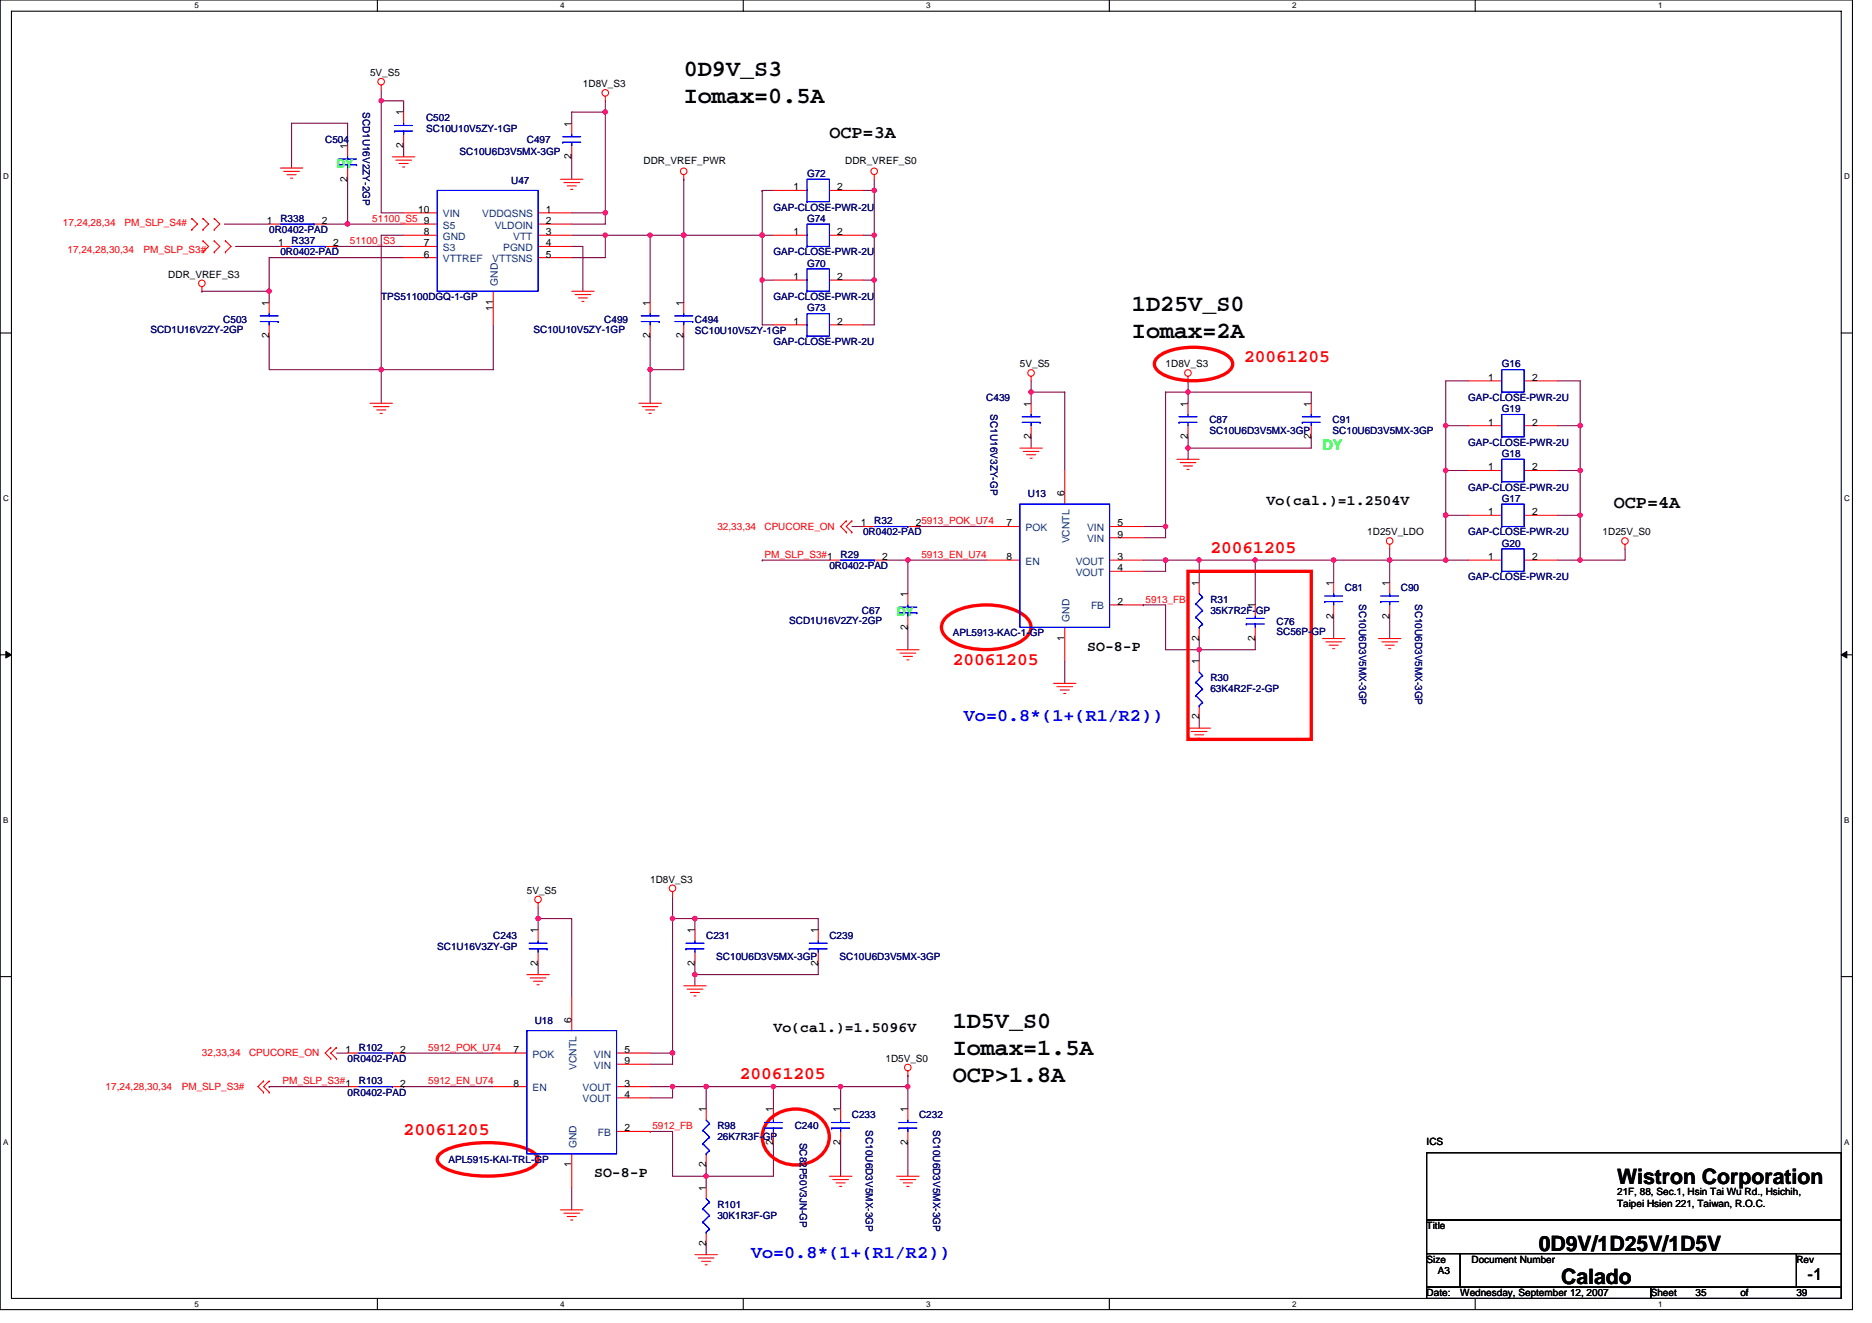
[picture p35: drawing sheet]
<svg xmlns="http://www.w3.org/2000/svg" width="297mm" height="210mm" viewBox="0 0 297 210" stroke-linecap="round" stroke-linejoin="round" font-family="sans-serif">
<defs><g id="words">
<g font-size="3.7">
<text x="108.5" y="12">0D9V_S3</text>
<text x="108.5" y="16.3">Iomax=0.5A</text>
<text x="179.6" y="49.4">1D25V_S0</text>
<text x="179.6" y="53.6">Iomax=2A</text>
<text x="151.2" y="163.2">1D5V_S0</text>
<text x="151.2" y="167.4">Iomax=1.5A</text>
<text x="151.2" y="171.7">OCP&gt;1.8A</text>
</g>
<g font-size="3.4">
<text x="256.6" y="187.9">Wistron Corporation</text>
<text x="244.2" y="198.5">0D9V/1D25V/1D5V</text>
<text x="247.7" y="203.9">Calado</text>
</g>
<g font-size="2.8">
<text x="131.6" y="21.9">OCP=3A</text>
<text x="256.1" y="80.6">OCP=4A</text>
</g>
<g font-size="2.8" fill="#f00">
<text x="197.4" y="57.5">20061205</text>
<text x="192.1" y="87.7">20061205</text>
<text x="151.2" y="105.5">20061205</text>
<text x="117.4" y="171.3">20061205</text>
<text x="64" y="180.1">20061205</text>
</g>
<g font-size="2.8" fill="#00f">
<text x="152.9" y="114.4">Vo=0.8*(1+(R1/R2))</text>
<text x="119.2" y="199.7">Vo=0.8*(1+(R1/R2))</text>
</g>
<text font-size="2.6" x="286.8" y="203.1">-1</text>
<text font-size="2.3" fill="#0f0" x="209.8" y="71.5">DY</text>
<g font-size="2.3">
<text x="201" y="80.2">Vo(cal.)=1.2504V</text>
<text x="172.5" y="103.3">SO-8-P</text>
<text x="122.7" y="163.7">Vo(cal.)=1.5096V</text>
<text x="94.3" y="186.8">SO-8-P</text>
</g>
<g font-size="1.9" fill="#00ff40">
<text x="53.4" y="26.7">DY</text>
<text x="142.3" y="97.8">DY</text>
</g>
<g font-size="1.6" fill="#000080">
<text x="57.6" y="17.8" transform="rotate(90 57.6 17.8)">SCD1U16V2ZY-2GP</text>
<text x="51.6" y="22.8">C504</text>
<text x="67.6" y="19.2">C502</text>
<text x="67.6" y="21">SC10U10V5ZY-1GP</text>
<text x="83.6" y="22.8">C497</text>
<text x="72.9" y="24.5">SC10U6D3V5MX-3GP</text>
<text x="81.1" y="29.1">U47</text>
<text x="128.1" y="28.1">G72</text>
<text x="44.5" y="35.2">R338</text>
<text x="122.7" y="33.4">GAP-CLOSE-PWR-2U</text>
<text x="128.1" y="35.2">G74</text>
<text x="42.7" y="37">0R0402-PAD</text>
<text x="44.5" y="40.5">0R0402-PAD</text>
<text x="46.3" y="38.8">R337</text>
<text x="122.7" y="40.5">GAP-CLOSE-PWR-2U</text>
<text x="60.5" y="47.6">TPS51100DGQ-1-GP</text>
<text x="122.7" y="47.6">GAP-CLOSE-PWR-2U</text>
<text x="128.1" y="42.3">G70</text>
<text x="23.9" y="52.8">SCD1U16V2ZY-2GP</text>
<text x="35.4" y="51.2">C503</text>
<text x="84.7" y="52.8">SC10U10V5ZY-1GP</text>
<text x="95.9" y="51.2">C499</text>
<text x="110.3" y="51.2">C494</text>
<text x="110.3" y="53">SC10U10V5ZY-1GP</text>
<text x="128.1" y="49.4">G73</text>
<text x="122.7" y="54.8">GAP-CLOSE-PWR-2U</text>
<text x="238.3" y="58.3">G16</text>
<text x="156.5" y="63.6">C439</text>
<text x="157.2" y="65.8" transform="rotate(90 157.2 65.8)">SC1U16V3ZY-GP</text>
<text x="233" y="63.6">GAP-CLOSE-PWR-2U</text>
<text x="238.3" y="65.4">G19</text>
<text x="191.9" y="67.2">C87</text>
<text x="191.9" y="68.8">SC10U6D3V5MX-3GP</text>
<text x="211.5" y="67.2">C91</text>
<text x="211.5" y="68.8">SC10U6D3V5MX-3GP</text>
<text x="233" y="70.8">GAP-CLOSE-PWR-2U</text>
<text x="233" y="77.9">GAP-CLOSE-PWR-2U</text>
<text x="238.3" y="72.5">G18</text>
<text x="138.7" y="83.2">R32</text>
<text x="163.1" y="78.9">U13</text>
<text x="238.3" y="79.7">G17</text>
<text x="133.4" y="88.5">R29</text>
<text x="136.9" y="85">0R0402-PAD</text>
<text x="233" y="85">GAP-CLOSE-PWR-2U</text>
<text x="238.3" y="86.8">G20</text>
<text x="131.6" y="90.3">0R0402-PAD</text>
<text x="192.1" y="95.7">R31</text>
<text x="213.4" y="93.9">C81</text>
<text x="215.6" y="95.8" transform="rotate(90 215.6 95.8)">SC10U6D3V5MX-3GP</text>
<text x="222.3" y="93.9">C90</text>
<text x="224.5" y="95.8" transform="rotate(90 224.5 95.8)">SC10U6D3V5MX-3GP</text>
<text x="233" y="92.1">GAP-CLOSE-PWR-2U</text>
<text x="125.2" y="99">SCD1U16V2ZY-2GP</text>
<text x="136.8" y="97.4">C67</text>
<text x="151.2" y="101">APL5913-KAC-1-GP</text>
<text x="192.1" y="97.4">35K7R2F-GP</text>
<text x="202.6" y="99.2">C76</text>
<text x="202.6" y="100.8">SC56P-GP</text>
<text x="192.1" y="108.1">R30</text>
<text x="192.1" y="109.9">63K4R2F-2-GP</text>
<text x="78.3" y="149">C243</text>
<text x="112.1" y="149">C231</text>
<text x="131.6" y="149">C239</text>
<text x="69.4" y="150.8">SC1U16V3ZY-GP</text>
<text x="113.7" y="152.4">SC10U6D3V5MX-3GP</text>
<text x="133.2" y="152.4">SC10U6D3V5MX-3GP</text>
<text x="56.9" y="166.8">R102</text>
<text x="84.9" y="162.5">U18</text>
<text x="55.2" y="173.9">0R0402-PAD</text>
<text x="55.2" y="168.6">0R0402-PAD</text>
<text x="56.9" y="172.1">R103</text>
<text x="113.8" y="179.2">R98</text>
<text x="126.1" y="179.2">C240</text>
<text x="135.2" y="177.4">C233</text>
<text x="137.4" y="179.4" transform="rotate(90 137.4 179.4)">SC10U6D3V5MX-3GP</text>
<text x="145.8" y="177.4">C232</text>
<text x="148.1" y="179.4" transform="rotate(90 148.1 179.4)">SC10U6D3V5MX-3GP</text>
<text x="71.2" y="184.6">APL5915-KAI-TRL-GP</text>
<text x="113.8" y="181">26K7R3F-GP</text>
<text x="126.9" y="181.4" transform="rotate(90 126.9 181.4)">SC82P50V3JN-GP</text>
<text x="113.8" y="191.7">R101</text>
<text x="113.8" y="193.4">30K1R3F-GP</text>
</g>
<g font-size="1.6">
<text x="58.7" y="12.1">5V_S5</text>
<text x="92.5" y="13.9">1D8V_S3</text>
<text x="55.1" y="23.6" transform="rotate(-90 55.1 23.6)">1</text>
<text x="64" y="23.5" transform="rotate(-90 64 23.5)">2</text>
<text x="64" y="18.3" transform="rotate(-90 64 18.3)">1</text>
<text x="90.7" y="20.1" transform="rotate(-90 90.7 20.1)">1</text>
<text x="55.1" y="28.8" transform="rotate(-90 55.1 28.8)">2</text>
<text x="90.7" y="25.3" transform="rotate(-90 90.7 25.3)">2</text>
<text x="102.1" y="26">DDR_VREF_PWR</text>
<text x="134.1" y="26">DDR_VREF_S0</text>
<text x="42.4" y="35.5">1</text>
<text x="51.1" y="35.5">2</text>
<text x="66.4" y="33.8">10</text>
<text x="67.2" y="35.5">9</text>
<text x="86.6" y="33.8">1</text>
<text x="86.6" y="35.5">2</text>
<text x="125.9" y="30.2">1</text>
<text x="132.9" y="30.2">2</text>
<text x="44.1" y="39.1">1</text>
<text x="52.8" y="39.1">2</text>
<text x="67.2" y="37.3">8</text>
<text x="67.2" y="39.1">7</text>
<text x="67.2" y="40.9">6</text>
<text x="86.6" y="40.9">5</text>
<text x="86.6" y="39.1">4</text>
<text x="86.6" y="37.3">3</text>
<text x="125.9" y="37.3">1</text>
<text x="132.9" y="37.3">2</text>
<text x="26.7" y="44.1">DDR_VREF_S3</text>
<text x="125.9" y="44.4">1</text>
<text x="132.9" y="44.4">2</text>
<text x="42.7" y="53.7" transform="rotate(-90 42.7 53.7)">2</text>
<text x="42.7" y="48.5" transform="rotate(-90 42.7 48.5)">1</text>
<text x="78.2" y="49.3" transform="rotate(-90 78.2 49.3)">11</text>
<text x="103.1" y="53.7" transform="rotate(-90 103.1 53.7)">2</text>
<text x="103.1" y="48.5" transform="rotate(-90 103.1 48.5)">1</text>
<text x="108.5" y="53.7" transform="rotate(-90 108.5 53.7)">2</text>
<text x="108.5" y="48.5" transform="rotate(-90 108.5 48.5)">1</text>
<text x="125.9" y="51.5">1</text>
<text x="132.9" y="51.5">2</text>
<text x="161.8" y="58.3">5V_S5</text>
<text x="185" y="58.3">1D8V_S3</text>
<text x="163.6" y="64.5" transform="rotate(-90 163.6 64.5)">1</text>
<text x="188.5" y="64.5" transform="rotate(-90 188.5 64.5)">1</text>
<text x="208" y="64.5" transform="rotate(-90 208 64.5)">1</text>
<text x="236.2" y="60.4">1</text>
<text x="243.1" y="60.4">2</text>
<text x="163.6" y="69.7" transform="rotate(-90 163.6 69.7)">2</text>
<text x="188.5" y="69.7" transform="rotate(-90 188.5 69.7)">2</text>
<text x="208" y="69.7" transform="rotate(-90 208 69.7)">2</text>
<text x="236.2" y="67.5">1</text>
<text x="243.1" y="67.5">2</text>
<text x="236.2" y="74.7">1</text>
<text x="243.1" y="74.7">2</text>
<text x="136.6" y="83.5">1</text>
<text x="145.3" y="83.5">25913_POK_U74</text>
<text x="159.7" y="83.5">7</text>
<text x="168.9" y="78.8" transform="rotate(-90 168.9 78.8)">6</text>
<text x="177.3" y="83.5">5</text>
<text x="236.2" y="81.8">1</text>
<text x="243.1" y="81.8">2</text>
<text x="140" y="88.9">2</text>
<text x="159.7" y="88.9">8</text>
<text x="177.3" y="85.3">9</text>
<text x="177.3" y="88.9">3</text>
<text x="217" y="85">1D25V_LDO</text>
<text x="236.2" y="88.9">1</text>
<text x="243.1" y="88.9">2</text>
<text x="254.3" y="85">1D25V_S0</text>
<text x="144" y="94.8" transform="rotate(-90 144 94.8)">1</text>
<text x="177.3" y="90.7">4</text>
<text x="177.3" y="96">2</text>
<text x="190.3" y="93" transform="rotate(-90 190.3 93)">1</text>
<text x="211.6" y="93" transform="rotate(-90 211.6 93)">1</text>
<text x="220.5" y="93" transform="rotate(-90 220.5 93)">1</text>
<text x="144" y="99.9" transform="rotate(-90 144 99.9)">2</text>
<text x="168.9" y="101.7" transform="rotate(-90 168.9 101.7)">1</text>
<text x="190.3" y="101.7" transform="rotate(-90 190.3 101.7)">2</text>
<text x="199.2" y="101.7" transform="rotate(-90 199.2 101.7)">2</text>
<text x="199.2" y="96.5" transform="rotate(-90 199.2 96.5)">1</text>
<text x="211.6" y="98.2" transform="rotate(-90 211.6 98.2)">2</text>
<text x="220.5" y="98.2" transform="rotate(-90 220.5 98.2)">2</text>
<text x="190.3" y="105.4" transform="rotate(-90 190.3 105.4)">1</text>
<text x="190.3" y="114.2" transform="rotate(-90 190.3 114.2)">2</text>
<text x="83.6" y="141.9">5V_S5</text>
<text x="103.2" y="140.1">1D8V_S3</text>
<text x="85.4" y="148.1" transform="rotate(-90 85.4 148.1)">1</text>
<text x="110.3" y="148.1" transform="rotate(-90 110.3 148.1)">1</text>
<text x="129.8" y="148.1" transform="rotate(-90 129.8 148.1)">1</text>
<text x="85.4" y="153.3" transform="rotate(-90 85.4 153.3)">2</text>
<text x="110.3" y="153.3" transform="rotate(-90 110.3 153.3)">2</text>
<text x="129.8" y="153.3" transform="rotate(-90 129.8 153.3)">2</text>
<text x="54.8" y="167.1">1</text>
<text x="63.5" y="167.1">2</text>
<text x="81.5" y="167.1">7</text>
<text x="90.7" y="162.3" transform="rotate(-90 90.7 162.3)">6</text>
<text x="99.1" y="167.1">5</text>
<text x="63.5" y="172.4">2</text>
<text x="81.5" y="172.4">8</text>
<text x="99.1" y="172.4">3</text>
<text x="99.1" y="168.9">9</text>
<text x="140.5" y="168.6">1D5V_S0</text>
<text x="99.1" y="174.2">4</text>
<text x="99.1" y="179.6">2</text>
<text x="112" y="176.6" transform="rotate(-90 112 176.6)">1</text>
<text x="122.7" y="176.6" transform="rotate(-90 122.7 176.6)">1</text>
<text x="133.4" y="176.6" transform="rotate(-90 133.4 176.6)">1</text>
<text x="144" y="176.6" transform="rotate(-90 144 176.6)">1</text>
<text x="90.7" y="185.3" transform="rotate(-90 90.7 185.3)">1</text>
<text x="112" y="185.3" transform="rotate(-90 112 185.3)">2</text>
<text x="122.7" y="181.7" transform="rotate(-90 122.7 181.7)">2</text>
<text x="133.4" y="181.7" transform="rotate(-90 133.4 181.7)">2</text>
<text x="144" y="181.7" transform="rotate(-90 144 181.7)">2</text>
<text x="226.4" y="181.7">ICS</text>
<text x="112" y="189" transform="rotate(-90 112 189)">1</text>
<text x="256.6" y="189.7">21F, 88, Sec.1, Hsin Tai Wu Rd., Hsichih,</text>
<text x="256.6" y="191.5">Taipei Hsien 221, Taiwan, R.O.C.</text>
<text x="112" y="197.7" transform="rotate(-90 112 197.7)">2</text>
<text x="226.4" y="195.1">Title</text>
<text x="226.4" y="200.4">Size</text>
<text x="228.2" y="202.2">A3</text>
<text x="233.5" y="200.4">Document Number</text>
<text x="285" y="200.4">Rev</text>
<text x="226.4" y="205.7">Date:</text>
<text x="231.7" y="205.7">Wednesday, September 12, 2007</text>
<text x="261.9" y="205.7">Sheet</text>
<text x="269" y="205.7">35</text>
<text x="276.2" y="205.7">of</text>
<text x="285" y="205.7">39</text>
</g>
<g font-size="1.6" fill="#f00">
<text x="10" y="35.9">17,24,28,34</text>
<text x="19.8" y="35.9">PM_SLP_S4#</text>
<text x="59.1" y="35.2">51100_S5</text>
<text x="10.7" y="40.2">17,24,28,30,34</text>
<text x="22.8" y="40.2">PM_SLP_S3#</text>
<text x="55.5" y="38.8">51100_S3</text>
<text x="113.8" y="84.1">32,33,34</text>
<text x="121.3" y="88.5">PM_SLP_S3#1</text>
<text x="121.3" y="84.1">CPUCORE_ON</text>
<text x="146.2" y="88.5">5913_EN_U74</text>
<text x="181.8" y="95.7">5913_FB</text>
<text x="32" y="167.7">32,33,34</text>
<text x="39.5" y="167.7">CPUCORE_ON</text>
<text x="68" y="166.8">5912_POK_U74</text>
<text x="16.8" y="173">17,24,28,30,34</text>
<text x="28.8" y="173">PM_SLP_S3#</text>
<text x="44.8" y="172.1">PM_SLP_S3#1</text>
<text x="68" y="172.1">5912_EN_U74</text>
<text x="103.5" y="179.2">5912_FB</text>
</g>
<g font-size="1.6" fill="#004080">
<text x="70.3" y="34.5">VIN</text>
<text x="76.5" y="34.5">VDDQSNS</text>
<text x="70.3" y="36.3">S5</text>
<text x="70.3" y="38.1">GND</text>
<text x="70.3" y="39.8">S3</text>
<text x="70.3" y="41.6">VTTREF</text>
<text x="78.1" y="41.6">VTTSNS</text>
<text x="78.5" y="36.3">VLDOIN</text>
<text x="79.8" y="39.8">PGND</text>
<text x="81.4" y="38.1">VTT</text>
<text x="79" y="45.3" transform="rotate(-90 79 45.3)">GND</text>
<text x="162.7" y="84.3">POK</text>
<text x="162.7" y="89.6">EN</text>
<text x="169.7" y="86.3" transform="rotate(-90 169.7 86.3)">VCNTL</text>
<text x="170.7" y="89.6">VOUT</text>
<text x="172.5" y="84.3">VIN</text>
<text x="172.5" y="86.1">VIN</text>
<text x="170.7" y="91.4">VOUT</text>
<text x="169.7" y="98.7" transform="rotate(-90 169.7 98.7)">GND</text>
<text x="173.1" y="96.7">FB</text>
<text x="84.5" y="167.9">POK</text>
<text x="94.3" y="167.9">VIN</text>
<text x="84.5" y="173.2">EN</text>
<text x="91.5" y="169.8" transform="rotate(-90 91.5 169.8)">VCNTL</text>
<text x="92.5" y="173.2">VOUT</text>
<text x="94.3" y="169.6">VIN</text>
<text x="92.5" y="175">VOUT</text>
<text x="91.5" y="182.2" transform="rotate(-90 91.5 182.2)">GND</text>
<text x="94.9" y="180.3">FB</text>
</g>
<g font-size="1.3">
<text x="30.8" y="1.3">5</text>
<text x="88.9" y="1.3">4</text>
<text x="147" y="1.3">3</text>
<text x="205" y="1.3">2</text>
<text x="263.1" y="1.3">1</text>
<text x=".5" y="28.4">D</text>
<text x="292.6" y="28.4">D</text>
<text x=".5" y="79.5">C</text>
<text x="292.6" y="79.5">C</text>
<text x=".5" y="130.6">B</text>
<text x="292.6" y="130.6">B</text>
<text x=".5" y="181.7">A</text>
<text x="292.6" y="181.7">A</text>
<text x="30.8" y="207.4">5</text>
<text x="88.9" y="207.4">4</text>
<text x="147" y="207.4">3</text>
<text x="205" y="207.4">2</text>
<text x="263.1" y="207.4">1</text>
</g>
</g></defs>
<path d="M0 0h293.9v207.9h-293.9zM1.8 1.8h290.4v204.3h-290.4z" fill="none" stroke="#000" stroke-width=".17"/>
<g fill="#fff">
<path d="M30.8 .2h.7v1.4h-.7z"/>
<path d="M30.8 206.3h.7v1.4h-.7z"/>
</g>
<path d="M59.9 0v1.8M59.9 206.1v1.8" fill="none" stroke="#000" stroke-width=".17"/>
<g fill="#fff">
<path d="M88.9 .2h.7v1.4h-.7z"/>
<path d="M88.9 206.3h.7v1.4h-.7z"/>
</g>
<path d="M117.9 0v1.8M117.9 206.1v1.8" fill="none" stroke="#000" stroke-width=".17"/>
<g fill="#fff">
<path d="M147 .2h.7v1.4h-.7z"/>
<path d="M147 206.3h.7v1.4h-.7z"/>
</g>
<path d="M176 0v1.8M176 206.1v1.8" fill="none" stroke="#000" stroke-width=".17"/>
<g fill="#fff">
<path d="M205 .2h.7v1.4h-.7z"/>
<path d="M205 206.3h.7v1.4h-.7z"/>
</g>
<path d="M234.1 0v1.8M234.1 206.1v1.8" fill="none" stroke="#000" stroke-width=".17"/>
<g fill="#fff">
<path d="M263.1 .2h.7v1.4h-.7z"/>
<path d="M263.1 206.3h.7v1.4h-.7z"/>
<path d="M.5 27.3h.9v1.4h-.9z"/>
<path d="M292.6 27.3h.9v1.4h-.9z"/>
<path d="M.5 78.4h.9v1.4h-.9z"/>
<path d="M292.6 78.4h.9v1.4h-.9z"/>
</g>
<path d="M0 52.9h1.8M292.2 52.9h1.7" fill="none" stroke="#000" stroke-width=".17"/>
<g fill="#fff">
<path d="M.5 129.5h.8v1.4h-.8z"/>
<path d="M292.6 129.5h.9v1.4h-.9z"/>
</g>
<path d="M0 103.9h1.8M292.2 103.9h1.7" fill="none" stroke="#000" stroke-width=".17"/>
<path d="M.9 103.4l.9 .5-.9 .5zM292.2 103.9l.8-.5v1z" fill="#000" stroke="#000" stroke-width=".16"/>
<g fill="#fff">
<path d="M.5 180.5h.8v1.4h-.8z"/>
<path d="M292.6 180.5h.9v1.4h-.9z"/>
</g>
<path d="M0 155h1.8M292.2 155h1.7M226.4 199h5.3v5.3h-5.3zM226.4 183h65.8v10.6h-65.8zM226.4 193.6h65.8v5.4h-65.8zM231.7 199h53.3v5.3h-53.3zM285 199h7.2v5.3h-7.2zM226.4 204.3h35.5v1.8h-35.5zM261.9 204.3h30.3v1.8h-30.3z" fill="none" stroke="#000" stroke-width=".17"/>
<g fill="none" stroke="#800040" stroke-width=".17">
<path d="M60.5 16v17.8h3.5M60.5 16h3.5v1.8M60.5 16h.1M60.5 14.2v1.8M96.1 17.8h-5.4v1.8M96.1 17.8v17.8h-5.4M96.1 17.8h.1M96.1 16v1.8M35.6 35.6h7.1M37.4 39.1h7.1M51.6 35.6h3.6M53.4 39.1h.1"/>
<path d="M53.4 39.1h10.6M55.2 35.6h.1M55.2 23.1v-3.5h-8.9v7.1M55.2 28.4v7.2M55.2 35.6h8.8M64 23.1v1.8M64 37.3h-3.5v21.4M90.7 24.9v3.5M90.7 39.1h1.8v7.1M90.7 33.8h5.4M90.7 37.3h5.4M96.1 37.3h7.1"/>
<path d="M96.1 33.8h.1M96.1 37.3h.1M96.1 37.3v3.6h-5.4M103.2 37.3h.1M103.2 37.3v10.7M103.2 37.3h5.3M108.5 37.3h12.4M108.5 37.3h.1M108.5 28.4h.1M108.5 28.4v19.6M120.9 30.2v21.4h1.8M120.9 30.2h1.8"/>
<path d="M120.9 37.3h1.8M120.9 30.2h.1M120.9 37.3h.1M136.9 37.3h1.8M136.9 30.2h1.8M138.7 30.2v21.4h-1.8M138.7 30.2h.1M138.7 28.4v1.8M138.7 37.3h.1M32 46.2h.1M32 46.2h10.7M42.7 46.2v1.8"/>
<path d="M42.7 53.3v5.4h17.8M60.5 58.7h.1M60.5 58.7v5.3M64 40.9h-21.3v5.3M78.3 51.6v7.1h-17.8M103.2 53.3v5.4M103.2 58.7v5.3M103.2 58.7h.1M108.5 53.3v5.4h-5.3M120.9 44.4h1.8M120.9 44.4h.1M136.9 44.4h1.8"/>
<path d="M138.7 44.4h.1M163.6 69.3v1.8M163.6 62.2v1.8M163.6 62.2h.1M163.6 62.2h5.3v12.5M163.6 60.5v1.7M185 62.2h.1M185 62.2h3.5M185 62.2v21.4M188.5 62.2h.1M188.5 62.2h19.6v1.8M188.5 62.2v1.8"/>
<path d="M188.5 71.1h.1M188.5 71.1v1.8M188.5 69.3v1.8M188.5 60.5v1.7M208.1 69.3v1.8h-19.6M229.4 74.7h3.6M229.4 74.7h.1M229.4 67.6h3.6M229.4 67.6h.1M229.4 67.6v21.3M233 60.5h-3.6v7.1M247.2 60.5h3.5v7.1"/>
<path d="M247.2 74.7h3.5M247.2 67.6h3.5M250.7 74.7h.1M250.7 67.6h.1M250.7 67.6v21.3M120.9 88.9h.1M120.9 88.9h10.7M135.2 83.6h1.7M140.5 88.9h3.6v5.3M144.1 88.9h.1M144.1 99.6v3.5M144.1 88.9h12.4"/>
<path d="M145.8 83.6h.1M145.8 83.6h10.7M181.4 88.9h3.6M181.4 83.6h3.6M181.4 96h.1M181.4 96h3.6v7.1h5.3M185 88.9v1.8h-3.6M185 88.9h.1M185 83.6v1.7h-3.6M185 88.9h14.2M190.3 88.9v3.6M190.3 88.9h.1"/>
<path d="M199.2 88.9v7.1M199.2 88.9h12.4v3.6M199.2 88.9h.1M211.6 97.8v3.5M211.6 88.9h8.9v3.6M211.6 88.9h.1M220.5 87.1v1.8M220.5 88.9h.1M220.5 97.8v3.5M220.5 88.9h8.9M229.4 88.9h3.6M229.4 81.8h.1"/>
<path d="M229.4 81.8h3.6M247.2 81.8h3.5M247.2 88.9h3.5M250.7 81.8h.1M257.8 87.1v1.8h-7.1M168.9 104.9v3.6M190.3 103.1h.1M190.3 103.1v1.8M190.3 113.8v1.8M190.3 101.3v1.8M199.2 101.3v1.8h-8.9M85.4 152.9v1.8"/>
<path d="M85.4 145.8v1.8M85.4 145.8h5.3v12.4M85.4 145.8h.1M85.4 144v1.8M106.7 145.8h23.1v1.8M106.7 145.8h.1M106.7 142.2v3.6M106.7 145.8v21.3M110.3 145.8h.1M110.3 145.8v1.8M110.3 154.7v1.8M110.3 154.7h.1"/>
<path d="M110.3 152.9v1.8M129.8 152.9v1.8h-19.5M42.7 172.5h.1M42.7 172.5h12.5M53.4 167.1h1.8M64 167.1h.1M64 172.5h.1M64 167.1h14.3M64 172.5h14.3M103.2 172.5h3.5M103.2 167.1h3.5M103.2 179.6h3.5v7.1h5.4"/>
<path d="M103.2 179.6h.1M106.7 172.5h.1M106.7 172.5v1.7h-3.5M106.7 167.1v1.8h-3.5M106.7 172.5h16M112.1 172.5v3.5M112.1 172.5h.1M122.7 172.5v3.5M122.7 172.5h10.7v3.5M122.7 172.5h.1M133.4 172.5h10.7v3.5M133.4 172.5h.1"/>
<path d="M144.1 170.7h.1M144.1 170.7v1.8M90.7 188.5v3.5M112.1 186.7h.1M112.1 186.7v1.8M112.1 184.9v1.8M112.1 197.4v1.7M122.7 181.4v5.3h-10.6M133.4 181.4v5.3M144.1 181.4v5.3"/>
</g>
<g fill="#f0f" stroke="#f0f" stroke-width=".17">
<circle cx="120.9" cy="44.4" r=".35"/>
<circle cx="138.7" cy="44.4" r=".35"/>
<circle cx="138.7" cy="30.2" r=".35"/>
<circle cx="120.9" cy="37.3" r=".35"/>
<circle cx="103.2" cy="37.3" r=".35"/>
<circle cx="60.5" cy="58.7" r=".35"/>
<circle cx="103.2" cy="58.7" r=".35"/>
<circle cx="108.5" cy="37.3" r=".35"/>
<circle cx="60.5" cy="16" r=".35"/>
<circle cx="96" cy="17.8" r=".35"/>
<circle cx="96" cy="33.8" r=".35"/>
<circle cx="42.7" cy="46.2" r=".35"/>
<circle cx="96" cy="37.3" r=".35"/>
<circle cx="188.5" cy="62.2" r=".35"/>
<circle cx="190.3" cy="103.1" r=".35"/>
<circle cx="229.4" cy="81.8" r=".35"/>
<circle cx="250.7" cy="81.8" r=".35"/>
<circle cx="250.7" cy="74.7" r=".35"/>
<circle cx="250.7" cy="88.9" r=".35"/>
<circle cx="229.4" cy="88.9" r=".35"/>
<circle cx="220.5" cy="88.9" r=".35"/>
<circle cx="188.5" cy="71.1" r=".35"/>
<circle cx="229.4" cy="74.7" r=".35"/>
<circle cx="229.4" cy="67.6" r=".35"/>
<circle cx="250.7" cy="67.6" r=".35"/>
<circle cx="163.6" cy="62.2" r=".35"/>
<circle cx="184.9" cy="88.9" r=".35"/>
<circle cx="184.9" cy="83.6" r=".35"/>
<circle cx="190.3" cy="88.9" r=".35"/>
<circle cx="55.1" cy="35.5" r=".35"/>
<circle cx="144" cy="88.9" r=".35"/>
<circle cx="199.2" cy="88.9" r=".35"/>
<circle cx="211.6" cy="88.9" r=".35"/>
<circle cx="138.7" cy="37.3" r=".35"/>
<circle cx="110.3" cy="145.8" r=".35"/>
<circle cx="112" cy="186.7" r=".35"/>
<circle cx="110.3" cy="154.7" r=".35"/>
<circle cx="106.7" cy="172.5" r=".35"/>
<circle cx="85.4" cy="145.8" r=".35"/>
<circle cx="106.7" cy="167.1" r=".35"/>
<circle cx="112" cy="172.5" r=".35"/>
<circle cx="122.7" cy="172.5" r=".35"/>
<circle cx="106.7" cy="145.8" r=".35"/>
<circle cx="144" cy="172.5" r=".35"/>
<circle cx="133.4" cy="172.5" r=".35"/>
</g>
<g fill="none" stroke="#f00" stroke-width=".17">
<path d="M60.5 13.5v.7M64 17.8v1.8M90.7 19.6v1.7M96.1 15.3v.7M30.4 36.4h.1M30.4 34.7h.1M30.4 34.7l.9 .9-.9 .8M32.2 38.2h.1M32.2 34.7h.1M32.2 36.4h.1M32.2 38.2l.9 .9-.9 .9M32.2 34.7l.9 .9-.9 .8"/>
<path d="M34 38.2h.1M34 36.4h.1M34 34.7h.1M34 38.2l.9 .9-.9 .9M34 34.7l.9 .9-.9 .8M35.8 38.2h.1M35.8 38.2l.9 .9-.9 .9M42.7 35.6h1.8M44.5 26.7h3.5M44.5 39.1h1.8M45 27.2h2.5M45.5 27.7h1.5"/>
<path d="M46.1 28.3h.3M49.8 35.6h1.8M51.6 39.1h1.8M55.2 23.1v1.8M55.2 26.7v1.7M62.3 24.9h3.5M62.8 25.4h2.5M63.3 26h1.5M63.9 26.5h.3M64 39.1h5.4M64 33.8h5.4M64 35.6h5.4"/>
<path d="M64 37.3h5.4M64 21.3v1.8M85.4 39.1h5.3M85.4 33.8h5.3M85.4 35.6h5.3M85.4 37.3h5.3M88.9 28.4h3.6M89.5 29h2.5M90 29.5h1.4M90.5 30.1h.4M90.7 23.1v1.8M108.5 27.7v.7"/>
<path d="M122.7 37.3h5.4M122.7 30.2h5.4M131.6 37.3h5.3M131.6 30.2h5.3M138.7 27.7v.7M32 45.5v.7M32.2 40h.1M34 40h.1M35.8 40h.1M42.7 48v1.8M42.7 51.6v1.7M64 40.9h5.4"/>
<path d="M78.3 46.2v5.4M85.4 40.9h5.3M90.7 46.2h3.6M91.2 46.8h2.5M91.8 47.3h1.4M92.3 47.8h.4M103.2 48v1.8M103.2 51.6v1.7M108.5 48v1.8M108.5 51.6v1.7M122.7 51.6h5.4M122.7 44.4h5.4"/>
<path d="M131.6 51.6h5.3M131.6 44.4h5.3M163.6 59.7v.8M188.5 59.7v.8M58.7 64h3.6M59.2 64.5h2.5M59.8 65.1h1.4M60.3 65.6h.4M101.4 64h3.5M101.9 64.5h2.5M102.4 65.1h1.5M103 65.6h.3"/>
<path d="M161.8 71.1h3.6M162.4 71.6h2.5M162.9 72.2h1.4M163.4 72.7h.4M163.6 64v1.8M163.6 67.6v1.7M168.9 74.7v5.3M186.7 72.9h3.6M187.3 73.4h2.5M187.8 74h1.4M188.3 74.5h.4M188.5 64v1.8"/>
<path d="M188.5 67.6v1.7M208.1 64v1.8M208.1 67.6v1.7M233 74.7h5.3M233 67.6h5.3M233 60.5h5.3M241.8 74.7h5.4M241.8 67.6h5.4M241.8 60.5h5.4M131.6 88.9h1.8M134.3 84.5h.1M134.3 82.7h.1"/>
<path d="M134.3 82.7l-.9 .9 .9 .9M135.2 84.5h.1M135.2 82.7h.1M135.2 82.7l-.9 .9 .9 .9M136.9 83.6h1.8M138.7 88.9h1.8M144.1 94.2v1.8M144.1 97.8v1.8M144.1 83.6h1.7M156.5 83.6h5.3M156.5 88.9h5.3M168.9 99.6v5.3"/>
<path d="M176.1 83.6h5.3M176.1 88.9h5.3M176.1 96h5.3M176.1 90.7h5.3M176.1 85.3h5.3M190.3 92.5v1.7M190.3 99.6v1.7M199.2 96v1.8M199.2 99.6v1.7M211.6 92.5v1.7M211.6 96v1.8M220.5 86.4v.7"/>
<path d="M220.5 92.5v1.7M220.5 96v1.8M233 81.8h5.3M233 88.9h5.3M241.8 81.8h5.4M241.8 88.9h5.4M257.8 86.4v.7M142.3 103.1h3.5M142.8 103.7h2.5M143.3 104.2h1.5M143.9 104.7h.3M167.2 108.5h3.5"/>
<path d="M167.7 109h2.5M168.2 109.5h1.5M168.8 110.1h.3M188.5 115.6h3.6M189 116.1h2.5M189.6 116.6h1.4M190.1 117.2h.4M190.3 104.9v1.8M190.3 112v1.8M209.8 101.3h3.6M210.4 101.9h2.5M210.9 102.4h1.4"/>
<path d="M211.5 103h.3M218.7 101.3h3.6M219.3 101.9h2.5M219.8 102.4h1.4M220.3 103h.4M83.6 154.7h3.6M84.1 155.2h2.5M84.7 155.7h1.4M85.2 156.3h.4M85.4 143.3v.7M85.4 147.6v1.8M85.4 151.1v1.8"/>
<path d="M90.7 158.2v5.4M106.7 141.5v.7M108.5 156.5h3.6M109 157h2.5M109.6 157.5h1.4M110.1 158.1h.3M110.3 147.6v1.8M110.3 151.1v1.8M129.8 147.6v1.8M129.8 151.1v1.8M41.8 173.4h.1M41.8 171.6h.1"/>
<path d="M41.8 171.6l-.9 .9 .9 .9M42.7 173.4h.1M42.7 171.6h.1M42.7 171.6l-.9 .9 .9 .9M52.5 168h.1M52.5 166.2h.1M52.5 166.2l-.9 .9 .9 .9M53.4 168h.1M53.4 166.2h.1M53.4 166.2l-.9 .9 .9 .9M55.2 172.5h1.7M55.2 167.1h1.7"/>
<path d="M62.3 172.5h1.7M62.3 167.1h1.7M78.3 172.5h5.3M78.3 167.1h5.3M97.8 172.5h5.4M97.8 179.6h5.4M97.8 174.2h5.4M97.8 167.1h5.4M97.8 168.9h5.4M112.1 176v1.8M122.7 176v1.8M122.7 179.6v1.8"/>
<path d="M133.4 176v1.8M133.4 179.6v1.8M144.1 170v.7M144.1 176v1.8M144.1 179.6v1.8M88.9 192h3.6M89.5 192.6h2.5M90 193.1h1.4M90.5 193.6h.4M90.7 183.1v5.4M110.3 199.1h3.5M110.8 199.7h2.5"/>
<path d="M112.1 183.1v1.8M112.1 188.5v1.7M112.1 195.6v1.8M131.6 186.7h3.6M132.1 187.2h2.5M132.7 187.7h1.4M133.2 188.3h.4M142.3 186.7h3.5M142.8 187.2h2.5M143.3 187.7h1.5M143.9 188.3h.3M111.3 200.2h1.5"/>
<path d="M111.9 200.7h.3"/>
<circle cx="60.5" cy="13" r=".52"/>
<circle cx="96" cy="14.7" r=".52"/>
<circle cx="108.5" cy="27.2" r=".52"/>
<circle cx="138.7" cy="27.2" r=".52"/>
<circle cx="32" cy="45" r=".52"/>
<circle cx="163.6" cy="59.2" r=".52"/>
<circle cx="188.5" cy="59.2" r=".52"/>
<circle cx="220.5" cy="85.9" r=".52"/>
<circle cx="257.8" cy="85.9" r=".52"/>
<circle cx="85.4" cy="142.8" r=".52"/>
<circle cx="106.7" cy="141" r=".52"/>
<circle cx="144" cy="169.4" r=".52"/>
</g>
<path d="M183.6 56.8a7.4 7.4 0 0 1 4.7-1.6 11 11 0 0 1 6.4 1.2 1.48 1.48 0 0 1 .9 1.4 1.48 1.48 0 0 1-.9 1.3 11.4 11.4 0 0 1-8.5 1 4.6 4.6 0 0 1-2.9-1.9l-.1-.4 .1-.5zM150.2 97.9a10.3 10.3 0 0 1 7.4-1.8 8.8 8.8 0 0 1 5.2 1.8 2.07 2.07 0 0 1 0 3.3 10.3 10.3 0 0 1-7.5 1.9 8.7 8.7 0 0 1-5.1-1.9 2.07 2.07 0 0 1 0-3.3zM188.5 90.7h19.6v26.6h-19.6zM122.2 177.6a6 6 0 0 1 8.7 .6 4 4 0 0 1-2 6.1 5.8 5.8 0 0 1-7.6-2.3 3.9 3.9 0 0 1 .9-4.4zM69.8 183.2a9.3 9.3 0 0 1 5-1.7 19.2 19.2 0 0 1 9 .9 2.11 2.11 0 0 1 1.6 1.6 2.12 2.12 0 0 1-1.6 1.6 19.5 19.5 0 0 1-12.9 0 2.12 2.12 0 0 1-1.5-1.6l.1-.4z" fill="none" stroke="#f00" stroke-width=".53"/>
<g fill="none" stroke="#00f" stroke-width=".17">
<path d="M62.6 19.9h2.9M64 19.6v.3M44.5 35.6h5.3M46.3 39.1h5.3M49.8 35.6h.1M51.6 39.1h.1M53.7 25.3h2.9M53.7 26.1h2.9M55.2 24.9v.4M55.2 26.1v.6M56.6 26.1h.1M62.6 20.8h.1"/>
<path d="M62.6 20.8h2.9M64 20.8v.5M69.4 30.2h16v16h-16zM89.3 21.7h2.8M89.3 22.6h.1M89.3 22.6h2.8M90.7 21.3v.4M90.7 22.6v.5M128.1 35.6h3.5v3.5h-3.5zM128.1 39.1h.1M128.1 28.4h3.5v3.6h-3.5zM128.1 32h.1"/>
<path d="M41.3 50.1h2.8M41.3 51h2.8M42.7 49.8v.3M42.7 51v.6M44.1 51h.1M101.7 50.1h2.9M101.7 51h2.9M103.2 49.8v.3M103.2 51v.6M104.6 51h.1M107.1 50.1h2.8M107.1 51h2.8"/>
<path d="M108.5 49.8v.3M108.5 51v.6M109.9 51h.1M128.1 49.8h3.5v3.5h-3.5zM128.1 53.3h.1M128.1 42.7h3.5v3.5h-3.5zM128.1 46.2h.1M238.3 58.7h3.5v3.5h-3.5zM162.2 66.1h2.8M162.2 67h2.8M163.6 65.8v.3M163.6 67v.6"/>
<path d="M165 67h.1M187.1 66.1h2.8M187.1 67h.1M187.1 67h2.8M188.5 65.8v.3M188.5 67v.6M206.6 66.1h2.9M206.6 67h.1M206.6 67h2.9M208.1 65.8v.3M208.1 67v.6M238.3 72.9h3.5v3.6h-3.5z"/>
<path d="M238.3 76.5h.1M238.3 65.8h3.5v3.5h-3.5zM238.3 69.3h.1M238.3 62.2h.1M133.4 88.9h5.3M138.7 88.9h.1M138.7 83.6h5.4M142.6 96.4h2.9M142.6 97.3h2.9M144.1 96v.4M144.1 97.3v.5M144.1 83.6h.1"/>
<path d="M145.5 97.3h.1M161.8 80h14.3v19.6h-14.3zM189.8 95.8h.1M189.8 98h.1M189.8 95.8l1 1.1M189.8 98l1 1M190.3 99.6h.1M190.3 94.2l.5 .6M190.8 94.8h.1M190.8 96.9h.1M190.8 99h.1M190.8 94.8l-1 1"/>
<path d="M190.8 96.9l-1 1.1M190.8 99l-.5 .6M197.8 98.1h2.8M197.8 99h.1M197.8 99h2.8M199.2 97.8v.3M199.2 99v.6M210.2 94.6h2.8M210.2 95.5h.1M210.2 95.5h2.8M211.6 94.2v.4M211.6 95.5v.5"/>
<path d="M219.1 94.6h2.8M219.1 95.5h.1M219.1 95.5h2.8M220.5 94.2v.4M220.5 95.5v.5M238.3 80h3.5v3.6h-3.5zM238.3 83.6h.1M238.3 87.1h3.5v3.6h-3.5zM238.3 90.7h.1M189.8 108.3h.1M189.8 110.4h.1M189.8 108.3l1 1"/>
<path d="M189.8 110.4l1 1.1M190.3 112h.1M190.3 106.7l.5 .5M190.8 107.2h.1M190.8 109.3h.1M190.8 111.5h.1M190.8 107.2l-1 1.1M190.8 109.3l-1 1.1M190.8 111.5l-.5 .5M84 149.7h2.8M84 150.6h2.8M85.4 149.4v.3"/>
<path d="M85.4 150.6v.5M86.8 150.6h.1M108.9 149.7h2.8M108.9 150.6h.1M108.9 150.6h2.8M110.3 149.4v.3M110.3 150.6v.5M128.4 149.7h2.9M128.4 150.6h.1M128.4 150.6h2.9M129.8 149.4v.3M129.8 150.6v.5"/>
<path d="M56.9 172.5h5.4M56.9 167.1h5.4M62.3 172.5h.1M62.3 167.1h.1M83.6 163.6h14.2v19.5h-14.2zM111.5 179.4h.1M111.5 179.4l1.1 1.1M112.1 177.8l.5 .5M112.6 178.3h.1M112.6 178.3l-1.1 1.1M121.3 178.2h2.8M121.3 179h.1"/>
<path d="M121.3 179h2.8M122.7 177.8v.4M122.7 179v.6M132 178.2h2.8M132 179h.1M132 179h2.8M133.4 177.8v.4M133.4 179v.6M142.6 178.2h2.9M142.6 179h.1M142.6 179h2.9M144.1 177.8v.4"/>
<path d="M144.1 179v.6M111.5 191.9h.1M111.5 194h.1M111.5 181.5h.1M111.5 191.9l1.1 1M111.5 194l1.1 1.1M111.5 181.5l1.1 1.1M112.1 195.6h.1M112.1 183.1h.1M112.1 190.2l.5 .6M112.6 190.8h.1M112.6 192.9h.1"/>
<path d="M112.6 195.1h.1M112.6 180.5h.1M112.6 182.6h.1M112.6 190.8l-1.1 1.1M112.6 192.9l-1.1 1.1M112.6 195.1l-.5 .5M112.6 180.5l-1.1 1M112.6 182.6l-.5 .5"/>
</g>
<use href="#words"/>
</svg>
